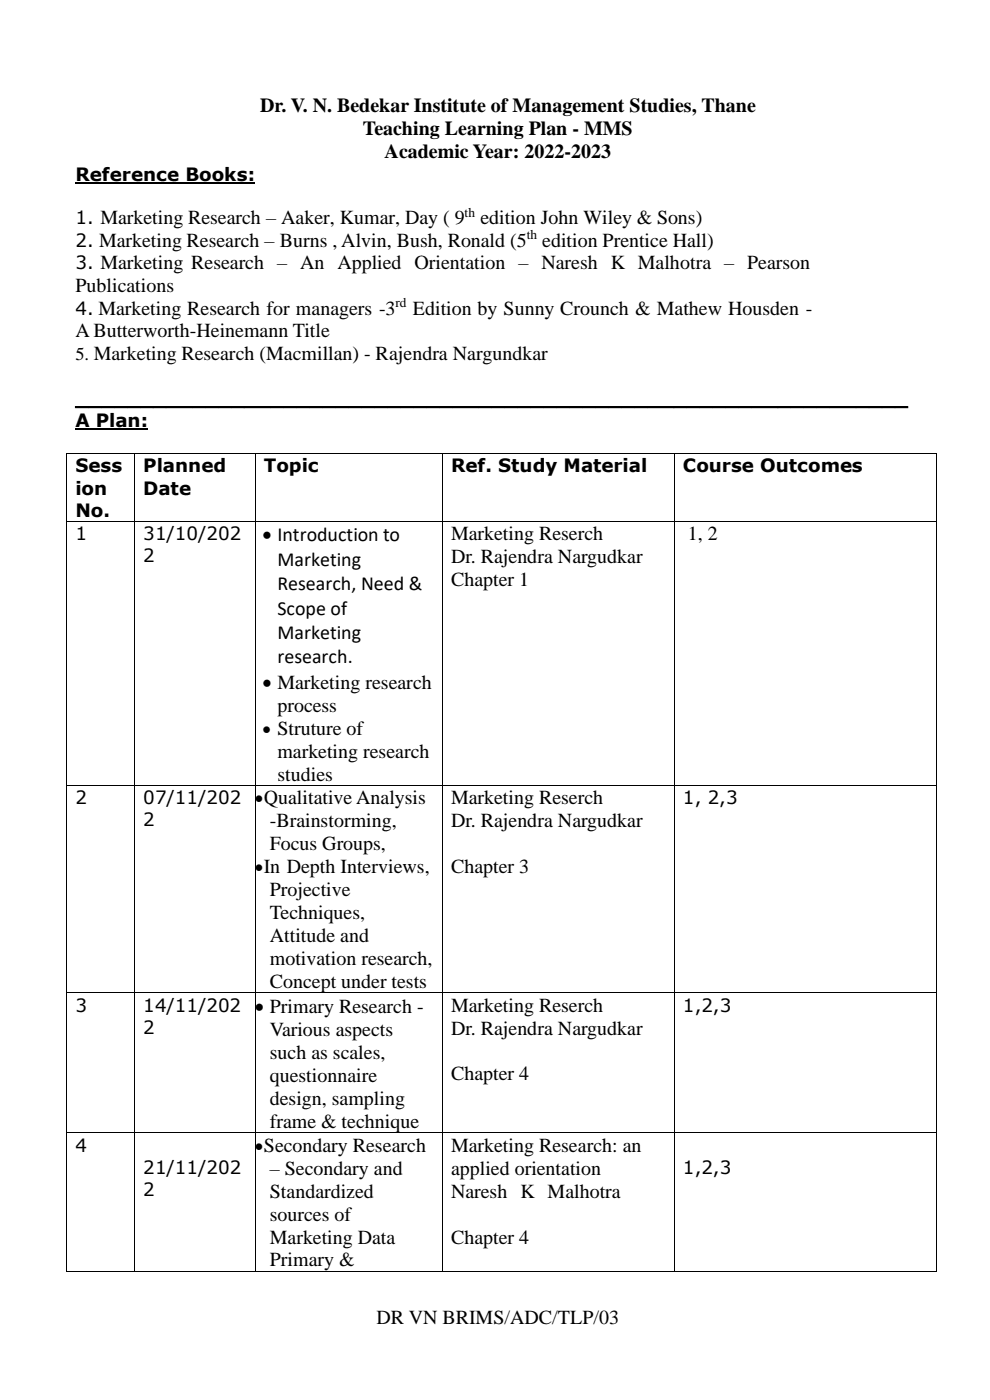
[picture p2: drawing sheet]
<svg xmlns="http://www.w3.org/2000/svg" width="210mm" height="297mm" viewBox="0 0 210 297" stroke-linecap="round" stroke-linejoin="round" font-family="sans-serif">
<defs><g id="words">
<g font-size="4.2">
<text x="55.2" y="23.8">Dr. V. N. Bedekar Institute of Management Studies, Thane</text>
<text x="77" y="28.7">Teaching Learning Plan - MMS</text>
<text x="81.6" y="33.5">Academic Year: 2022-2023</text>
<text x="101.9" y="47.5">edition John Wiley &amp; Sons)</text>
<text x="115" y="52.4">edition Prentice Hall)</text>
<text x="16" y="62">Publications</text>
<text x="16" y="71.6">A Butterworth-Heinemann Title</text>
<text x="87.6" y="66.7">Edition by Sunny Crounch &amp; Mathew Housden -</text>
<text x="55.7" y="114.9">• Introduction to</text>
<text x="95.7" y="114.6">Marketing Reserch</text>
<text x="95.7" y="119.4">Dr. Rajendra Nargudkar</text>
<text x="145.9" y="114.6">1, 2</text>
<text x="58.9" y="120.1">Marketing</text>
<text x="58.9" y="125.2">Research, Need &amp;</text>
<text x="95.7" y="124.3">Chapter 1</text>
<text x="58.9" y="130.4">Scope of</text>
<text x="58.9" y="135.6">Marketing</text>
<text x="58.9" y="140.7">research.</text>
<text x="55.7" y="146.1">• Marketing research</text>
<text x="58.9" y="151">process</text>
<text x="58.9" y="160.7">marketing research</text>
<text x="58.9" y="165.6">studies</text>
<text x="95.7" y="170.6">Marketing Reserch</text>
<text x="57.2" y="175.5">-Brainstorming,</text>
<text x="95.7" y="175.5">Dr. Rajendra Nargudkar</text>
<text x="57.2" y="180.4">Focus Groups,</text>
<text x="95.7" y="185.2">Chapter 3</text>
<text x="57.2" y="190.1">Projective</text>
<text x="57.2" y="195">Techniques,</text>
<text x="57.2" y="199.8">Attitude and</text>
<text x="57.2" y="204.7">motivation research,</text>
<text x="57.2" y="209.6">Concept under tests</text>
<text x="54.1" y="215">• Primary Research -</text>
<text x="95.7" y="214.7">Marketing Reserch</text>
<text x="57.2" y="219.8">Various aspects</text>
<text x="95.7" y="219.5">Dr. Rajendra Nargudkar</text>
<text x="57.2" y="224.7">such as scales,</text>
<text x="57.2" y="229.6">questionnaire</text>
<text x="95.7" y="229.2">Chapter 4</text>
<text x="57.2" y="234.4">design, sampling</text>
<text x="57.2" y="239.3">frame &amp; technique</text>
<text x="95.7" y="244.3">Marketing Research: an</text>
<text x="57.2" y="249.2">– Secondary and</text>
<text x="95.7" y="249.2">applied orientation</text>
<text x="57.2" y="254.1">Standardized</text>
<text x="95.7" y="254.1">Naresh K Malhotra</text>
<text x="57.2" y="258.9">sources of</text>
<text x="57.2" y="263.8">Marketing Data</text>
<text x="95.7" y="263.8">Chapter 4</text>
<text x="57.2" y="268.7">Primary &amp;</text>
<text x="79.9" y="280.9">DR VN BRIMS/ADC/TLP/03</text>
</g>
<g font-size="3.9">
<text x="16" y="38.4">Reference Books:</text>
<text x="16" y="47.5">1. Marketing Research – Aaker, Kumar, Day ( 9</text>
<text x="16" y="52.4">2. Marketing Research – Burns , Alvin, Bush, Ronald (5</text>
<text x="16" y="57.1">3. Marketing Research – An Applied Orientation – Naresh K Malhotra – Pearson</text>
<text x="16" y="66.7">4. Marketing Research for managers -3</text>
<text x="16" y="76.3">5. Marketing Research (Macmillan) - Rajendra Nargundkar</text>
<text x="16" y="85.9">________________________________________________________________</text>
<text x="16" y="90.6">A Plan:</text>
<text x="16" y="100.2">Sess</text>
<text x="30.4" y="100.2">Planned</text>
<text x="56" y="100.2">Topic</text>
<text x="95.7" y="100.2">Ref. Study Material</text>
<text x="144.9" y="100.2">Course Outcomes</text>
<text x="16" y="104.9">ion</text>
<text x="30.4" y="104.9">Date</text>
<text x="16" y="109.7">No.</text>
<text x="16" y="114.5">1</text>
<text x="30.4" y="114.5">31/10/202</text>
<text x="30.4" y="119.3">2</text>
<text x="55.7" y="155.9">• Struture of</text>
<text x="16" y="170.6">2</text>
<text x="30.4" y="170.6">07/11/202</text>
<text x="54.1" y="170.6">•Qualitative Analysis</text>
<text x="144.9" y="170.6">1, 2,3</text>
<text x="30.4" y="175.3">2</text>
<text x="54.1" y="185.2">•In Depth Interviews,</text>
<text x="16" y="214.6">3</text>
<text x="30.4" y="214.6">14/11/202</text>
<text x="144.9" y="214.6">1,2,3</text>
<text x="30.4" y="219.3">2</text>
<text x="16" y="244.3">4</text>
<text x="54.1" y="244.3">•Secondary Research</text>
<text x="30.4" y="249">21/11/202</text>
<text x="144.9" y="249.2">1,2,3</text>
<text x="30.4" y="253.7">2</text>
</g>
<g font-size="2.8">
<text x="98.6" y="45.9">th</text>
<text x="111.7" y="50.8">th</text>
<text x="83.9" y="65.1">rd</text>
</g>
</g></defs>
<path d="M16 38.8h38.1M16 86.3h176.7M16 91h15.4" fill="none" stroke="#000" stroke-width=".38"/>
<g fill="#000">
<path d="M14 96.2h.2v.1h-.2z" fill-rule="evenodd"/>
<path d="M14 96.2h.2v.1h-.2z" fill-rule="evenodd"/>
<path d="M28.4 96.2h.2v.1h-.2z" fill-rule="evenodd"/>
<path d="M54 96.2h.2v.1h-.2z" fill-rule="evenodd"/>
<path d="M93.7 96.2h.2v.1h-.2z" fill-rule="evenodd"/>
<path d="M142.9 96.2h.2v.1h-.2z" fill-rule="evenodd"/>
<path d="M198.5 96.2h.2v.1h-.2z" fill-rule="evenodd"/>
<path d="M198.5 96.2h.2v.1h-.2z" fill-rule="evenodd"/>
<path d="M14 110.5h.2v.1h-.2z" fill-rule="evenodd"/>
<path d="M28.4 110.5h.2v.1h-.2z" fill-rule="evenodd"/>
<path d="M54 110.5h.2v.1h-.2z" fill-rule="evenodd"/>
<path d="M93.7 110.5h.2v.1h-.2z" fill-rule="evenodd"/>
<path d="M142.9 110.5h.2v.1h-.2z" fill-rule="evenodd"/>
<path d="M198.5 110.5h.2v.1h-.2z" fill-rule="evenodd"/>
<path d="M14 166.5h.2v.2h-.2z" fill-rule="evenodd"/>
<path d="M28.4 166.5h.2v.2h-.2z" fill-rule="evenodd"/>
<path d="M54 166.5h.2v.2h-.2z" fill-rule="evenodd"/>
<path d="M93.7 166.5h.2v.2h-.2z" fill-rule="evenodd"/>
<path d="M142.9 166.5h.2v.2h-.2z" fill-rule="evenodd"/>
<path d="M198.5 166.5h.2v.2h-.2z" fill-rule="evenodd"/>
<path d="M14 210.5h.2v.2h-.2z" fill-rule="evenodd"/>
<path d="M28.4 210.5h.2v.2h-.2z" fill-rule="evenodd"/>
<path d="M54 210.5h.2v.2h-.2z" fill-rule="evenodd"/>
<path d="M93.7 210.5h.2v.2h-.2z" fill-rule="evenodd"/>
<path d="M142.9 210.5h.2v.2h-.2z" fill-rule="evenodd"/>
<path d="M198.5 210.5h.2v.2h-.2z" fill-rule="evenodd"/>
<path d="M14 240.2h.2v.2h-.2z" fill-rule="evenodd"/>
<path d="M28.4 240.2h.2v.2h-.2z" fill-rule="evenodd"/>
<path d="M54 240.2h.2v.2h-.2z" fill-rule="evenodd"/>
<path d="M93.7 240.2h.2v.2h-.2z" fill-rule="evenodd"/>
<path d="M142.9 240.2h.2v.2h-.2z" fill-rule="evenodd"/>
<path d="M198.5 240.2h.2v.2h-.2z" fill-rule="evenodd"/>
<path d="M14 269.6h.2v.2h-.2z" fill-rule="evenodd"/>
<path d="M14 269.6h.2v.2h-.2z" fill-rule="evenodd"/>
<path d="M28.4 269.6h.2v.2h-.2z" fill-rule="evenodd"/>
<path d="M54 269.6h.2v.2h-.2z" fill-rule="evenodd"/>
<path d="M93.7 269.6h.2v.2h-.2z" fill-rule="evenodd"/>
<path d="M142.9 269.6h.2v.2h-.2z" fill-rule="evenodd"/>
<path d="M198.5 269.6h.2v.2h-.2z" fill-rule="evenodd"/>
<path d="M198.5 269.6h.2v.2h-.2z" fill-rule="evenodd"/>
</g>
<g fill="none" stroke="#000" stroke-width=".21">
<path d="M14.1 96.3v14.2M14.2 96.2h14.2M28.5 96.3v14.2M28.6 96.2h25.4M54.1 96.3v14.2M54.2 96.2h39.5M93.8 96.3v14.2M93.9 96.2h49M143 96.3v14.2M143.1 96.2h55.4M198.6 96.3v14.2M14.1 110.6v55.9"/>
<path d="M14.2 110.5h14.2M28.5 110.6v55.9M28.6 110.5h25.4M54.1 110.6v55.9M54.2 110.5h39.5M93.8 110.6v55.9M93.9 110.5h49M143 110.6v55.9M143.1 110.5h55.4M198.6 110.6v55.9M14.1 166.7v43.8M14.2 166.6h14.2"/>
<path d="M28.5 166.7v43.8M28.6 166.6h25.4M54.1 166.7v43.8M54.2 166.6h39.5M93.8 166.7v43.8M93.9 166.6h49M143 166.7v43.8M143.1 166.6h55.4M198.6 166.7v43.8M14.1 210.7v29.5M14.2 210.6h14.2M28.5 210.7v29.5"/>
<path d="M28.6 210.6h25.4M54.1 210.7v29.5M54.2 210.6h39.5M93.8 210.7v29.5M93.9 210.6h49M143 210.7v29.5M143.1 210.6h55.4M198.6 210.7v29.5M14.1 240.4v29.2M14.2 240.3h14.2M28.5 240.4v29.2M28.6 240.3h25.4"/>
<path d="M54.1 240.4v29.2M54.2 240.3h39.5M93.8 240.4v29.2M93.9 240.3h49M143 240.4v29.2M143.1 240.3h55.4M198.6 240.4v29.2M14.2 269.7h14.2M28.6 269.7h25.4M54.2 269.7h39.5M93.9 269.7h49M143.1 269.7h55.4"/>
</g>
<use href="#words"/>
</svg>
